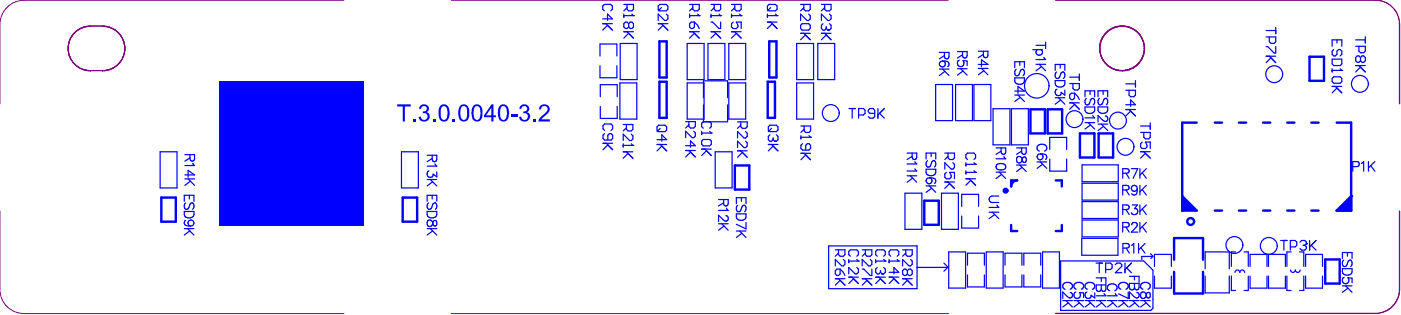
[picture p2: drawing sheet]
<svg xmlns="http://www.w3.org/2000/svg" width="193mm" height="43mm" viewBox="0 0 193 43" stroke-linecap="round" stroke-linejoin="round" font-family="sans-serif">
<g fill="#00f">
<path d="M184.4 29l2-2v2z"/>
<path d="M163.1 27l2 2h-2z"/>
</g>
<path d="M186.4 29v-2l-2 2" fill="none" stroke="#00f" stroke-width=".33"/>
<circle cx="186.4" cy="27" r=".17" fill="#00f"/>
<g fill="none" stroke="#00f" stroke-width=".33">
<path d="M91 5.7h1v5h-1zM91 11.3h1v4.9h-1zM105.9 11.3h1v4.9h-1zM106.1 5.7h1v5h-1zM142.2 15.1h2v3.3h-2zM144.6 15.1h2v3.3h-2zM149 18.4h2v3.3h-2zM151.6 18.4h2v3.3h-2zM165.1 16.9h-2v12.1h2l-2-2M167.6 16.9h1M171 16.9h1M174.3 16.9h1"/>
<path d="M177.6 16.9h1M180.7 7.8h2v3.3h-2zM180.9 16.9h1M184.4 16.9h2v12.1h-2M22.3 27.2h2v3.3h-2zM55.6 27.2h2v3.3h-2zM101.4 22.8h2v3.3h-2zM127.5 27.6h2v3.4h-2zM139.5 31v.8h.9M140.4 24.9h-.9v.8M145.7 24.9h.8v.8M146.5 31v.8h-.8"/>
<path d="M162 35.8v-3h4v3M162 37.4v3h4v-3M163.1 27h.1M167.6 29h1M171 29h1M174.3 29h1M177.6 29h1M180.9 29h1M182.9 35.7h2v3.4h-2z"/>
</g>
<g fill="none" stroke="#00f" stroke-width=".17">
<path d="M82.8 7.7v-1.6h2.3v1.6M82.8 9.1v1.6h2.3v-1.6M82.8 13.3v-1.6h2.4v1.6M82.8 14.7v1.6h2.4v-1.6M85.5 11.4h2.4v5h-2.4zM85.6 6h2.3v5h-2.3zM94.8 6h2.4v5h-2.4zM94.8 11.4h2.4v5h-2.4zM97.1 13.5v-2.4h3.3v2.4M97.1 14.5v2.3h3.3v-2.3M97.7 6h2.3v5h-2.3zM100.6 6h2.3v5h-2.3z"/>
<path d="M100.6 11.4h2.3v5h-2.3zM109.9 6h2.4v5h-2.4zM109.9 11.4h2.4v5h-2.4zM112.8 6h2.4v5h-2.4zM129.1 11.6h2.3v5h-2.3zM131.9 11.6h2.3v5h-2.3zM134.4 11.6h2.3v5h-2.3zM137 15h2.4v5h-2.4zM139.6 15h2.3v5h-2.3zM22.1 20.9h2.3v5h-2.3zM55.4 20.9h2.3v5h-2.3zM98.7 20.9h2.3v5h-2.3z"/>
<path d="M114.3 33.9h12.2v5.9h-12.2zM124.9 26.6h2.3v5h-2.3zM126.5 36.8h4.3M129.9 26.6h2.3v5h-2.3zM130.2 36.2l.6 .6M130.8 36.8l-.6 .6M130.9 34.7h2.3v5h-2.3zM132.7 28.4v-1.6h2.3v1.6M132.7 29.8v1.6h2.3v-1.6M133.5 36.5v-1.6h2.3v1.6M133.5 37.9v1.6h2.3v-1.6M136.1 34.7h2.3v5h-2.3z"/>
<path d="M138.7 36.5v-1.6h2.3v1.6M138.7 37.9v1.6h2.3v-1.6M141.3 36.5v-1.6h2.3v1.6M141.3 37.9v1.6h2.3v-1.6M143.9 34.7h2.3v5h-2.3zM144.9 20.6v-1.7h2.3v1.7M144.9 21.9v1.7h2.3v-1.7M146.4 35.9h11.4l1.3 1.3v5.3l-.3 .3h-12.4zM149.3 32.8h5v2.4h-5zM149.3 22.7h5v2.3h-5zM149.3 25.2h5v2.4h-5zM149.3 27.8h5v2.3h-5z"/>
<path d="M149.3 30.3h5v2.3h-5zM158.8 35l.3 .3M159.1 35.4l-.3 .2M159.1 35.3h-1.5v.5M159.3 36.7v-1.7h2.3v1.7M159.3 38v1.7h2.3v-1.7M166.3 37v-2.3h3.3v2.3M166.3 38v2.3h3.3v-2.3M169.9 38v2h.6M170.5 34.7h-.6v2M171.7 34.7h.5v2M172.2 38v2h-.5"/>
<path d="M172.5 36.7v-1.7h2.3v1.7M172.5 38v1.7h2.3v-1.7M175 36.7v-1.7h2.4v1.7M175 38v1.7h2.4v-1.7M177.6 38v2h.6M178.2 34.7h-.6v2M179.3 34.7h.6v2M179.9 38v2h-.6M180.2 36.7v-1.7h2.3v1.7M180.2 38v1.7h2.3v-1.7M146.4 42.8h.1"/>
</g>
<path d="M30.3 11.1h20v20h-20z" fill-rule="evenodd" fill="#00f"/>
<g fill="#00f">
<path d="M54.8 14.4h1.9v.3h-.8v2h-.3v-2h-.8z"/>
<path d="M57 16.4h.3v.3h-.3z"/>
<path d="M58 14.6a.65 .65 0 0 1 .9-.2 .65 .65 0 0 1 .1 .9l-.1 .1a.71 .71 0 0 1 .3 1 .71 .71 0 0 1-1 .3l-.3-.2-.1-.3v-.1h.3a.48 .48 0 0 0 .5 .4 .48 .48 0 0 0 .4-.6 .48 .48 0 0 0-.7-.3l.1-.3a.4 .4 0 0 0 .5-.2 .4 .4 0 0 0-.4-.5 .4 .4 0 0 0-.4 .4h-.3z"/>
<path d="M59.8 16.4h.3v.3h-.3z"/>
<path d="M62.5 16.4h.3v.3h-.3z"/>
<path d="M70.5 15.7h.9v.3h-.9z"/>
<path d="M71.8 14.6a.65 .65 0 0 1 1-.1 .65 .65 0 0 1 0 .9h-.1a.72 .72 0 0 1 .3 1 .72 .72 0 0 1-1 .3l-.3-.3-.1-.3h.3a.47 .47 0 0 0 .5 .4 .47 .47 0 0 0 .4-.6 .47 .47 0 0 0-.6-.3v-.3a.39 .39 0 0 0 .5-.2 .39 .39 0 0 0-.2-.5 .39 .39 0 0 0-.5 .3l-.1 .1h-.3z"/>
<path d="M73.6 16.4h.3v.3h-.3z"/>
<path d="M74.5 14.7l.3-.2a.73 .73 0 0 1 1 .2 .73 .73 0 0 1-.3 1l-.8 .7h1.2v.3h-1.6a1.91 1.91 0 0 1 .9-1.1 .57 .57 0 0 0 .2-.9 .49 .49 0 0 0-.8 .4l-.2-.1z"/>
<path d="M60.9 14.8l-.1 .8a.72 .72 0 0 0 .5 .9 1.14 1.14 0 0 0 .4-1.4 .51 .51 0 0 0-.5-.5zM60.8 14.5a.81 .81 0 0 1 .9 0 .81 .81 0 0 1 .3 .8v.4a.9 .9 0 0 1-.9 1 1.17 1.17 0 0 1-.6-1.4l.1-.5z"/>
<path d="M63.7 14.8l-.2 .8a.8 .8 0 0 0 .5 .9 .8 .8 0 0 0 .5-1 .6 .6 0 0 0-.7-.9zM63.5 14.5a.78 .78 0 0 1 .9 0 .78 .78 0 0 1 .4 .8v.3a.87 .87 0 0 1-.7 1.1 .8 .8 0 0 1-.9-.9l.1-.9z"/>
<path d="M65.5 14.8l-.2 .8a.8 .8 0 0 0 .5 .9 .83 .83 0 0 0 .5-1.1 .65 .65 0 0 0-.5-.8zM65.3 14.5a.78 .78 0 0 1 1 0 .78 .78 0 0 1 .3 .9v.2a.83 .83 0 0 1-1 1.1 1.19 1.19 0 0 1-.5-1.4v-.4z"/>
<path d="M67.8 14.8l-.7 1.1h.7zM67.8 14.4h.3v1.5h.3v.2h-.3v.6h-.3v-.6h-1v-.2z"/>
<path d="M69.1 14.8l-.1 .8a.78 .78 0 0 0 .5 .9 1.14 1.14 0 0 0 .4-1.4 .51 .51 0 0 0-.5-.5zM69 14.5a.74 .74 0 0 1 .8-.1 .74 .74 0 0 1 .4 .8v.5a.89 .89 0 0 1-.9 1 .87 .87 0 0 1-.6-.9v-.7z"/>
</g>
<g fill="none" stroke="#00f" stroke-width=".17">
<path d="M83.2 3.3h1.3M83.2 2.6h1.3l-.7-.7v.9M83.2 19.7h1.3M83.4 1.5l-.2-.2v-.5l.2-.2h.9l.2 .2v.5l-.2 .2M83.4 18l-.2-.3v-.4l.2-.2h.9l.2 .2v.4l-.2 .3M83.4 18.4l-.2 .2v.5l.2 .2h.9l.2-.2v-.5l-.2-.2h-.2l-.2 .2v.7M83.6 3.3l.9 .8M83.7 19.7l.8 .9M83.8 3.5l-.6 .6M83.9 20l-.7 .6M86 17.2h1.3v.6l-.2 .2h-.4l-.3-.2v-.6M86 19.8v.4"/>
<path d="M86.1 .6h1.3v.7l-.2 .2h-.5l-.2-.2v-.7M86.1 1.9v.5M86.1 2.2h1.3M86.1 4.4h1.3M86.4 17.6l-.4 .4M86.5 1.1l-.4 .4M86.5 4.4l.9 .9M86.7 3.3l-.2-.3h-.2l-.2 .3v.4l.2 .2h.2l.2-.2M86.7 3.3l.3-.3h.2l.2 .3v.4l-.2 .2h-.2l-.3-.2M86.7 3.3v.4M86.7 4.6l-.6 .7M87.1 18.5l.2 .2v.4l-.2 .3h-.2l-.9-.9v.9"/>
<path d="M87.1 19.8l.2 .2M87.2 1.9l.2 .3M87.4 2.2h.1M90.7 17.5l.2-.3h.9l.2 .3v.4l-.2 .2h-.9l-.2-.2zM90.7 19.2h1.3l-.7-.6v.9M90.7 19.9h1.3M90.8 .8l.2-.2h.9l.3 .2v.5l-.3 .2h-.9l-.2-.2zM90.8 3.3h1.4M91.1 17.7l-.4 .4M91.1 19.9l.9 .9M91.3 1.1l-.5 .4M91.3 3.3l.9 .8"/>
<path d="M91.5 3.5l-.7 .6M91.9 1.9l.3 .3v.4l-.3 .2h-.2l-.9-.9v.9M94.6 16.8h1.3v.6l-.2 .2h-.4l-.2-.2v-.6M95.1 17.2l-.5 .4M95.2 .6h1.3v.7l-.2 .2h-.5l-.2-.2v-.7M95.2 2.2h1.3M95.2 3.3l.2-.3h.4v.7l-.2 .2h-.2l-.2-.2zM95.2 4.4h1.3M95.2 1.9v.5M95.6 1.1l-.4 .4M95.6 4.4l.9 .9M95.7 18.1l.2 .2v.4l-.2 .3h-.2l-.9-.9v.9"/>
<path d="M95.8 3l.5 .5 .2 .4M95.8 4.6l-.6 .7M96.3 1.9l.2 .3M96.5 2.2h.1M96.8 19.4l.2-.2h.9l.3 .2v.5l-.3 .2h-.9l-.2-.2zM96.8 18.1v.4M96.8 18.3h1.4M97 17.7l-.2-.3v-.4l.2-.2h.9l.3 .2v.4l-.3 .3M97.9 18.1l.3 .2M98.1 .6h1.3v.7l-.2 .2h-.4l-.2-.2v-.7M98.1 2.2h1.3M98.1 3h.2l.9 .9h.2v-.9"/>
<path d="M98.1 4.4h1.3M98.1 1.9v.5M98.2 18.3h.1M98.6 1.1l-.5 .4M98.6 4.4l.8 .9M98.8 4.6l-.7 .7M99.2 1.9l.2 .3M99.4 2.2h.1M100.9 .6h1.4v.7l-.2 .2h-.5l-.2-.2v-.7M100.9 2.2h1.4M100.9 4.4h1.4M100.9 1.9v.5"/>
<path d="M101.2 3l-.3 .3v.4l.3 .2h.4l.2-.2v-.2l-.2-.5h.7v.9M101.4 1.1l-.5 .4M101.4 4.4l.9 .9M101.6 4.6l-.7 .7M101.8 16.8h1.3v.7l-.2 .2h-.5l-.2-.2v-.7M102.1 1.9l.2 .3M102.2 17.2l-.4 .5M102.3 2.2h.1M102.9 18.1l.2 .2v.5l-.2 .2h-.2l-.9-.9v.9M102.9 19.4l.2 .3v.4l-.2 .2h-.2l-.9-.9v.9M105.9 .8l.2-.2h.9l.2 .2v.5l-.2 .2h-.9l-.2-.2zM105.9 2.2h1.3"/>
<path d="M105.9 3h1.3M105.9 1.9v.5M106 17.5l.2-.3h.9l.3 .3v.4l-.3 .2h-.9l-.2-.2zM106 19.9h1.4M106.2 18.6l-.2 .2v.4l.2 .3h.3l.2-.3M106.3 1.1l-.4 .4M106.3 3l.9 .9M106.5 17.7l-.5 .4M106.5 19.9l.9 .9M106.6 3.3l-.7 .6M106.7 19.2l.2 .3M106.7 19v.2"/>
<path d="M106.9 19.5h.1M107 1.9l.2 .3M107.1 18.6l.3 .2v.4l-.3 .3h-.2M107.2 2.2h.1M110.5 .6h1.3v.7l-.2 .2h-.5l-.2-.2v-.7M110.5 3.5l.2-.2h.9l.2 .2v.4l-.2 .2h-.9l-.2-.2zM110.5 4.6h1.3M110.5 17.4h1.3v.6l-.2 .2h-.4l-.2-.2v-.6M110.5 18.7v.4M110.5 18.9h1.3M110.7 19.8l-.2 .2v.5l.2 .2h.9l.2-.2v-.5l-.2-.2h-.2l-.2 .2v.7M110.9 1.1l-.4 .4"/>
<path d="M110.9 4.6l.9 .9M111 17.8l-.5 .4M111.1 4.8l-.6 .7M111.6 1.9l.2 .3v.4l-.2 .2h-.2l-.9-.9v.9M111.6 18.7l.2 .2M111.8 18.9h.1M113.3 .6h1.4v.7l-.2 .2h-.5l-.2-.2v-.7M113.3 4.6h1.4M113.6 3.3l-.3 .2v.4l.3 .2h.2l.2-.2M113.8 1.1l-.5 .4M113.8 4.6l.9 .9M114 3.9l.2 .2"/>
<path d="M114 3.7v.2M114 4.8l-.7 .7M114.2 4.1h.1M114.5 1.9l.2 .3v.4l-.2 .2h-.3l-.9-.9v.9M114.5 3.3l.2 .2v.4l-.2 .2h-.3M117.1 15h.9M117.6 15v1.3M118.5 15.8h.6l.3-.2v-.4l-.3-.2h-.6v1.3M120.7 15.6h-.7l-.2-.2v-.2l.2-.2h.5l.2 .2v.9l-.2 .2h-.5l-.2-.2M121.1 15v1.3M121.4 15.6l.6 .7M122 15l-.9 .8"/>
<path d="M129.6 7.2h1.4v.6l-.2 .2-.2 .1-.2-.1-.1-.8M129.6 9.5h1.4M130.1 8.4a.63 .63 0 0 1 .9 .5l-.2 .3M130.1 9.5l.9 .9M130.3 7.7l-.7 .4M130.4 9.8l-.8 .6M132.1 7.1h1.4v.6l-.2 .2-.2 .1-.2-.1-.1-.8M132.1 9.5h1.4M132.4 8.3a.47 .47 0 0 0-.2 .7 .47 .47 0 0 0 .7 .1 .47 .47 0 0 0 0-.8l.6 .1v.6M132.6 9.5l.9 .9M132.8 7.5l-.7 .5M132.9 9.8l-.8 .6"/>
<path d="M135 8.9h1.3l-.9-.7v1M135 7.1h1.3v.5l-.1 .3h-.3l-.1-.1-.1-.7M135 9.4h1.3M135.4 9.4l.9 .9M135.7 7.5l-.7 .4M135.8 9.7l-.8 .6M140 10.7h1.4v.5a.71 .71 0 0 1-.7 .4 .71 .71 0 0 1-.7-.4zM140 9.3v-.8h1.4v.8M140 12.5h1.4l-.9-.6v1M140 13.1h1.4M140.2 9.5a.49 .49 0 0 0-.2 .6 .49 .49 0 0 0 .4 .3l.2-.1 .3-.6 .3-.2a.58 .58 0 0 1 0 .9M140.5 13.1l.9 .9"/>
<path d="M140.7 8.5v.5M140.8 13.4l-.8 .6M142.5 6.8h1.3M143 6.2h1.3M143 8.9h1.3M143.1 6.8a.42 .42 0 0 0 0 .7 .42 .42 0 0 0 .6 0 .42 .42 0 0 0 0-.7M143.4 8.9l.9 .8M143.7 9.2l-.7 .5M144 7.9l.3 .3h-1.3M144.3 5.8v.9M145.6 9.7v-.8h1.3v.8M145.6 11.1h1.3v.4a.71 .71 0 0 1-.6 .5 .71 .71 0 0 1-.7-.5z"/>
<path d="M145.6 13.5h1.3M145.8 9.9a.49 .49 0 0 0-.2 .5 .49 .49 0 0 0 .4 .4l.2-.1 .2-.7 .3-.1a.58 .58 0 0 1 0 .9M145.9 12.3a.44 .44 0 0 0-.2 .8 .44 .44 0 0 0 .7-.4l.5 .4v-.7M146 13.5l.9 .9M146.3 8.9v.5M146.4 13.8l-.8 .6M147.6 11.5h1.3v.7l-.2 .2h-.4l-.3-.2v-.7M147.6 10.6h1.3M147.6 13.1l.2-.3h.5v.7l-.3 .2h-.2l-.2-.2zM147.6 14.2h1.3M148 14.2l.9 .9M148.3 12.8l.4 .5 .2 .4"/>
<path d="M148.3 14.4l-.7 .7M148.9 10.2v.9M149.7 14.7h1.4v.5a.71 .71 0 0 1-.7 .4 .71 .71 0 0 1-.7-.4zM149.7 13.3v-.8h1.4v.8M149.7 16.9h1.4M149.9 13.6a.49 .49 0 0 0-.2 .5 .49 .49 0 0 0 .4 .3l.2-.1 .2-.6 .4-.1a.58 .58 0 0 1 0 .8M150.2 16.9l.9 .9M150.4 12.5v.5M150.5 17.2l-.8 .6M150.8 15.9l.3 .3h-1.4M151.5 14.7h1.4v.5a.71 .71 0 0 1-.7 .4 .71 .71 0 0 1-.7-.4zM151.5 13.3v-.8h1.4v.8"/>
<path d="M151.5 17.1h1.4M151.7 13.5a.49 .49 0 0 0-.2 .6 .49 .49 0 0 0 .4 .3l.2-.1 .2-.6 .4-.2a.58 .58 0 0 1 0 .9M152 17.1l.9 .9M152.2 12.5v.5M152.3 17.4l-.8 .6M152.5 16h.2l.2 .2v.3l-.2 .2a.41 .41 0 0 1-.5-.2l-.7-.6v.9M155.3 12.4h1.4v.7l-.2 .2h-.5l-.2-.2v-.7M155.3 11.5h1.4M155.3 14.4h1.4l-.7-.6v.8M155.3 15.1h1.4M155.8 15.1l.9 .9M156 15.3l-.7 .7"/>
<path d="M156.7 11.1v.9M157.4 17.4h1.3M157.4 18.2h1.3v.7l-.2 .2h-.4l-.3-.2v-.7M157.6 19.6l-.2 .2v.4l.2 .3h.5l.2-.3v-.2l-.2-.4h.6v.9M158.7 16.9v.9M174.7 5.1h1.3v.7l-.2 .2h-.4l-.3-.2v-.7M174.7 6.4h.2l.9 .9h.2v-.9M174.7 4.2h1.3M174.7 7.7h1.3M175.1 7.7l.9 .9M175.4 8l-.7 .6M176 3.8v.8"/>
<path d="M183.8 6.4v-.9h1.4v.9M183.8 8.1h1.4v.7l-.3 .2h-.9l-.2-.2zM183.8 10.8l.2-.2h.9l.3 .2v.4l-.3 .3h-.9l-.2-.3zM183.8 9.5v.4M183.8 9.7h1.4M183.8 11.9h1.4M184 6.8l-.2 .2v.5l.2 .2h.3l.2-.2v-.5l.2-.2h.2l.3 .2v.5l-.3 .2M184.3 11.9l.9 .9M184.5 5.5v.4M184.5 12.1l-.7 .7M184.9 9.5l.3 .2M185.2 9.7h.1"/>
<path d="M187.1 5.5h1.3M187.1 9h1.3M187.1 6.4h1.3v.6l-.2 .3h-.5l-.2-.3v-.6M187.5 9l.9 .9M187.7 7.9l-.2-.2h-.2l-.2 .2v.5l.2 .2h.2l.2-.2M187.7 7.9l.3-.2h.2l.2 .2v.5l-.2 .2h-.2l-.3-.2M187.7 7.9v.5M187.7 9.3l-.6 .6M188.4 5v.9M25.4 27.7v-.8h1.4v.8M25.4 29.1h1.4v.5a.71 .71 0 0 1-.7 .4 .71 .71 0 0 1-.7-.4zM25.4 31.5h1.4"/>
<path d="M25.5 24.6h1.3M25.5 21.3h1.3v.6l-.1 .2-.2 .1-.2-.1-.1-.8M25.5 24.1h1.3l-.8-.6v.9M25.6 27.9a.49 .49 0 0 0-.2 .6 .49 .49 0 0 0 .4 .3l.2-.1 .3-.6 .3-.2a.58 .58 0 0 1 0 .9M25.6 30.4a.39 .39 0 0 0-.1 .5l.2 .2h.6M25.9 31.5l.9 .9M26 24.6l.8 .9M26.1 26.9v.5M26.2 31.8l-.8 .6M26.2 21.7l-.7 .5M26.3 25l-.8 .5M26.6 22.5l.2 .3h-1.3"/>
<path d="M58.9 21.4h1.4v.6l-.2 .2-.2 .1-.2-.2-.1-.7M58.9 27.7v-.8h1.4v.8M58.9 29.1h1.4v.5a.71 .71 0 0 1-.7 .4 .71 .71 0 0 1-.7-.4zM58.9 24.7h1.4M58.9 31.5h1.4M59 30.4a.4 .4 0 0 1 .4-.1 .4 .4 0 0 1 .3 .4l.1 .2a.27 .27 0 0 0 .4 .2 .5 .5 0 0 0-.1-.7h-.3v.2a.48 .48 0 0 1-.2 .5 .48 .48 0 0 1-.6 0zM59.1 27.9a.49 .49 0 0 0-.2 .6 .49 .49 0 0 0 .4 .3l.2-.1 .3-.6 .3-.2a.58 .58 0 0 1 0 .9M59.2 23.5a.44 .44 0 0 0-.1 .8 .44 .44 0 0 0 .7-.3l.5 .4v-.7M59.4 24.7l.9 .9M59.4 31.5l.9 .9M59.6 26.9v.5M59.6 21.8l-.7 .5"/>
<path d="M59.7 25l-.8 .6M59.7 31.8l-.8 .6M60 22.6l.3 .3h-1.4M86 20h1.3M86 20.9h1.3M86.4 20.9l.9 .9M86.7 21.1l-.7 .7M87.3 20h.1M91.3 20.1l-.6 .7M94.6 20.1h1.3l-.6-.7v.9M94.6 20.7h1.3M95.1 20.7l.8 .9"/>
<path d="M95.3 21l-.7 .6M96.8 20.5h1.4M97.3 20.5l.9 .9M97.5 20.8l-.7 .6M99.2 27.5h1.3v.6l-.1 .2-.3 .1-.2-.2-.1-.7M99.2 30.8h1.3M99.6 30.8l.9 .9M99.8 27.9l-.6 .5M99.9 31.1l-.7 .6M100.2 29.7l.2 .1 .1 .2v.2l-.1 .2a.41 .41 0 0 1-.6-.1l-.6-.7v.9M100.2 28.7l.3 .3h-1.3M101.6 29.5h1.3v.4a.71 .71 0 0 1-.6 .5 .71 .71 0 0 1-.7-.5z"/>
<path d="M101.6 28.1v-.9h1.3v.9M101.6 31.8h1.3M101.8 20.8h1.3M101.8 28.3a.49 .49 0 0 0-.2 .5 .49 .49 0 0 0 .4 .4l.2-.2 .2-.6 .3-.1a.58 .58 0 0 1 0 .9M102.1 31.8l.8 .9M102.2 20.8l.9 .9M102.3 27.2v.5M102.4 32.1l-.8 .6M102.4 21l-.6 .7M102.9 30.6v.9l-1.3-.6M106.7 20.1l-.7 .7M110.5 21.1h1.3"/>
<path d="M111 21.1l.8 .9M111.2 21.3l-.7 .7M115.3 34.4h1.3v.7l-.2 .2h-.5l-.2-.2v-.7M115.3 37.3l.2-.2h.4v.6l-.2 .3h-.2l-.2-.3zM115.3 38.4h1.3M115.7 34.9l-.4 .4M115.7 38.4l.9 .9M115.9 37.1l.5 .4 .2 .5M115.9 38.6l-.6 .7M116.4 35.7l.2 .3v.4l-.2 .2h-.3l-.8-.9v.9M117.1 36h1.3M117.1 38.2h1.3"/>
<path d="M117.1 35.7v.5M117.3 35.3l-.2-.2v-.5l.2-.2h.9l.2 .2v.5l-.2 .2M117.6 38.2l.8 .9M117.8 38.4l-.7 .7M118.2 36.8l.2 .3v.4l-.2 .2h-.2l-.9-.9v.9M118.2 35.7l.2 .3M118.4 36h.1M119 34.4h1.3v.7l-.2 .2h-.5l-.2-.2v-.7M119 37.1h.2l.9 .9h.2v-.9M119 38.4h1.3M119.4 34.9l-.4 .4M119.4 38.4l.9 .9"/>
<path d="M119.6 38.6l-.6 .7M120.1 35.7l.2 .3v.4l-.2 .2h-.2l-.9-.9v.9M120.8 36h1.4M120.8 38.2h1.4M120.8 35.7v.5M121.1 35.3l-.3-.2v-.5l.3-.2h.8l.3 .2v.5l-.3 .2M121.1 36.8l-.3 .3v.4l.3 .2h.2l.2-.2M121.3 38.2l.9 .9M121.5 37.5l.2 .2M121.5 37.3v.2M121.5 38.4l-.7 .7M121.7 37.7h.1"/>
<path d="M121.9 36.8l.3 .3v.4l-.3 .2h-.2M121.9 35.7l.3 .3M122.2 36h.1M122.7 35.7v.5M122.7 36h1.3M122.7 37.5h1.3l-.6-.7v.9M122.7 38.2h1.3M122.9 35.3l-.2-.2v-.5l.2-.2h.9l.2 .2v.5l-.2 .2M123.1 38.2l.9 .9M123.4 38.4l-.7 .7M123.8 35.7l.2 .3M124 36h.1"/>
<path d="M124.5 34.4h1.4v.7l-.2 .2h-.5l-.2-.2v-.7M124.5 38.4h1.4M125 34.9l-.5 .4M125 38.4l.9 .9M125.2 21.1h1.3v.6l-.1 .2-.3 .1-.2-.2v-.7M125.2 24.2h1.3M125.2 37.3l.2-.2h.3l.2 .2v.4l-.2 .3h-.3l-.2-.3M125.2 37.3l-.2-.2h-.2l-.3 .2v.4l.3 .3h.2l.2-.3M125.2 37.3v.4M125.2 38.6l-.7 .7M125.6 24.2l.9 .9M125.7 35.7l.2 .3v.4l-.2 .2h-.3l-.9-.9v.9"/>
<path d="M125.9 21.5l-.7 .5M125.9 24.5l-.7 .6M126.2 22.3l.3 .3h-1.3M126.2 23.2l.3 .4h-1.3M127.8 21.9v-.8h1.3v.8M127.8 23.3h1.3v.5a.71 .71 0 0 1-.6 .4 .71 .71 0 0 1-.7-.4zM127.8 25.6h1.3M128 22.1a.49 .49 0 0 0-.2 .5 .49 .49 0 0 0 .4 .4l.2-.1 .2-.6 .3-.2a.58 .58 0 0 1 0 .9M128.2 24.5a.63 .63 0 0 1 .9 .5l-.2 .3M128.2 25.6l.9 .9M128.5 21.1v.5M128.6 25.9l-.8 .6"/>
<path d="M130.4 21.1h1.3v.7l-.2 .2h-.5l-.2-.2v-.7M130.4 25.1h1.3M130.6 23.7l-.2 .3v.4l.2 .2h.4l.3-.2v-.2l-.3-.5h.7v.9M130.8 21.5l-.4 .5M130.8 25.1l.9 .9M131 25.3l-.6 .7M131.5 22.4l.2 .2v.5l-.2 .2h-.2l-.9-.9v.9M133.3 23.7h1.3M133.3 24.6h1.3M133.3 22.4v.5M133.3 23.5v.5M133.3 22.6h1.3"/>
<path d="M133.5 22l-.2-.2v-.5l.2-.2h.9l.2 .2v.5l-.2 .2M133.7 24.6l.9 .9M134 24.8l-.7 .7M134.4 22.4l.2 .2M134.4 23.5l.2 .2M134.6 22.6h.1M134.6 23.7h.1M136.5 29.2h1.3M136.9 29.2l.9 .9M137.3 29.5l-.8 .6M137.4 20.4h1.4v.5l-.1 .3-.3 .1-.2-.2-.1-.7M137.4 23.7h1.4"/>
<path d="M137.5 22.7a1.03 1.03 0 0 1 1.2 0 .43 .43 0 0 1-.2 .7 1.1 1.1 0 0 1-1-.2zM137.6 28.3l.2 .3h-1.3M137.8 27h-.9a.45 .45 0 0 0-.4 .4 .45 .45 0 0 0 .4 .5h.9M137.9 23.7l.9 .9M138.1 20.8l-.7 .5M138.2 24l-.8 .6M138.5 21.6l.3 .3h-1.4M140.3 20.4h1.3v.5l-.1 .3-.3 .1-.2-.2v-.7M140.3 22.7h1.3M140.3 21.7a.4 .4 0 0 1 .5-.1 .4 .4 0 0 1 .2 .3l.1 .3a.27 .27 0 0 0 .4 .1 .5 .5 0 0 0-.1-.7l-.2 .1-.1 .1a.48 .48 0 0 1-.2 .5 .48 .48 0 0 1-.6 0zM140.7 22.7l.9 .9M141 20.8l-.7 .5"/>
<path d="M141 23.1l-.7 .5M143.1 22.3h1.3M143.4 20.8a.49 .49 0 0 1-.3-.5 .49 .49 0 0 1 .5-.4 .58 .58 0 0 1 .6 .1 .58 .58 0 0 1 .2 .6l-.3 .2M143.6 21.2a.63 .63 0 0 1 .8 .5l-.2 .3M143.6 22.3l.8 .9M143.9 22.6l-.8 .6M147 39.8a.49 .49 0 0 1-.4-.5 .49 .49 0 0 1 .6-.4 .58 .58 0 0 1 .6 .1 .58 .58 0 0 1 .1 .7l-.2 .1M148.5 39.8a.49 .49 0 0 1-.3-.5 .49 .49 0 0 1 .5-.4 .58 .58 0 0 1 .6 .1 .58 .58 0 0 1 .2 .7l-.3 .1M150 39.8a.49 .49 0 0 1-.3-.5 .49 .49 0 0 1 .5-.4 .58 .58 0 0 1 .7 .1 .58 .58 0 0 1 .1 .7l-.3 .1M151.2 36.2h.9M151.3 39.2h1.3v.6l-.1 .3h-.3l-.2-.1v-.2a.35 .35 0 0 1-.4 .3 .35 .35 0 0 1-.3-.3zM151.3 38.3h1.3v.8"/>
<path d="M151.7 36.2v1.4M152 38.3v.5M152 39.2v.6M152.6 37.1h.6l.3-.2v-.4l-.3-.3h-.6v1.4M153.9 36.5l.2-.3h.5l.2 .3v.2l-.9 .9h.9M154.7 39.8a.49 .49 0 0 1-.4-.5 .49 .49 0 0 1 .6-.4 .58 .58 0 0 1 .6 .1 .58 .58 0 0 1 .1 .7l-.2 .1M154.9 23.9l.8-.1 .1-.2-.1-.2-.2-.2h-.6v1.4M154.9 26.2l.8-.1 .1-.2-.1-.2-.2-.2h-.6v1.4M154.9 28.9l.8-.1 .1-.2-.1-.2-.2-.2h-.6v1.4M154.9 31.3l.8-.1 .1-.2-.1-.2-.2-.2h-.6v1.4M154.9 34.2l.8-.1 .1-.2v-.2l-.3-.2h-.6v1.4M155.2 36.2v1.4"/>
<path d="M155.2 37.1l.9-.9-.6 .7 .6 .7M155.4 26.2l.4 .7M155.4 23.9l.4 .7M155.4 28.9l.4 .7M155.4 31.3l.4 .7M155.4 34.2l.4 .7M155.8 38.1h1.4v.8M155.8 39h1.4v.6l-.1 .3h-.3l-.2-.1-.1-.2a.35 .35 0 0 1-.3 .3 .35 .35 0 0 1-.4-.3zM156.1 23.2h.9l-.6 1.4M156.1 33.8l.3-.3v1.4M156.2 31v-.2l.2-.2h.3l.2 .2a.41 .41 0 0 1-.2 .5l-.6 .7h.9M156.2 28.2h.7l-.3 .5a.45 .45 0 0 1 .4 .7 .45 .45 0 0 1-.8 .1l-.1-.2"/>
<path d="M156.5 38.1v.5M156.5 39v.6M156.9 26a.63 .63 0 0 1-.5 .9l-.2-.2M157.1 33.5v1.4M157.3 23.2v1.4M157.3 25.5v1.4M157.3 28.2v1.4M157.3 30.6v1.4M157.4 20.9h1.3M157.4 34.1l.6 .8M157.6 26.1l.6 .8M157.6 23.8l.6 .8"/>
<path d="M157.6 28.8l.6 .8M157.6 31.2l.6 .8M157.7 39.8a.49 .49 0 0 1-.3-.5 .49 .49 0 0 1 .5-.4 .58 .58 0 0 1 .6 .1 .58 .58 0 0 1 .2 .7l-.3 .1M157.8 20.9l.9 .9M158 33.5l-.9 .9M158.1 21.1l-.7 .7M158.2 25.5l-.9 .9M158.2 23.2l-.9 .9M158.2 28.2l-.9 .9M158.2 30.6l-.9 .9M171.7 37.5a.33 .33 0 0 0-.3-.3 .33 .33 0 0 0-.3 .3 .33 .33 0 0 0-.4-.3 .33 .33 0 0 0-.3 .3M176.7 33.1h.9"/>
<path d="M177.2 33.1v1.4M178 34h.7l.2-.2v-.5l-.2-.2h-.7v1.4M179.4 33.3l.2-.2h.4l.3 .2v.3M179.4 37.2a.33 .33 0 0 1-.3 .3 .33 .33 0 0 1-.4-.3 .33 .33 0 0 1-.3 .3 .33 .33 0 0 1-.3-.3M179.8 33.8h.2M180 33.8l.3 .2v.2l-.3 .3h-.4l-.2-.3M180.3 33.6h.1M180.3 33.6l-.3 .2M180.7 33.1v1.4M180.7 34l.9-.9-.7 .7 .7 .7M185.2 35.6v-.8h1.4v.8M185.2 37h1.4v.5a.71 .71 0 0 1-.7 .4 .71 .71 0 0 1-.7-.4z"/>
<path d="M185.2 39.4h1.4M185.4 35.8a.49 .49 0 0 0-.2 .5 .49 .49 0 0 0 .4 .4l.2-.1 .3-.6 .3-.2a.58 .58 0 0 1 0 .9M185.5 38.2a.47 .47 0 0 0-.2 .7 .47 .47 0 0 0 .7 .1 .47 .47 0 0 0 0-.7h.6v.7M185.7 39.4l.9 .9M185.9 34.8v.5M186 39.7l-.8 .6M186.7 23h.5a.35 .35 0 0 0 .4-.4 .35 .35 0 0 0-.4-.3h-.5v1.3M187.9 22.5l.3-.2v1.3M188.8 22.3v1.3M189.1 22.8l.6 .8M189.7 22.3l-.9 .8M146.6 41.4h1.4"/>
<path d="M147.1 41.4l.9 .9M147.4 41.7l-.8 .6M147.7 40.3h.2l.1 .2v.3l-.1 .2a.41 .41 0 0 1-.6-.1l-.7-.7v.9M148.2 41.4h1.3M148.4 40.2a.47 .47 0 0 0-.1 .7 .47 .47 0 0 0 .7 .1 .47 .47 0 0 0-.1-.7h.6v.7M148.6 41.4l.9 .9M148.9 41.7l-.7 .6M149.7 41.4h1.4M150 40.2a.44 .44 0 0 0-.2 .8 .44 .44 0 0 0 .8-.3l.5 .3v-.7M150.2 41.4l.9 .9M150.5 41.7l-.8 .6M151.3 41.4h1.3"/>
<path d="M151.7 41.4l.9 .9M152 41.7l-.7 .6M152.3 40.4l.3 .3h-1.3M152.8 41.4h1.3M153.1 40.1a.49 .49 0 0 1-.3-.6 .49 .49 0 0 1 .5-.4 .58 .58 0 0 1 .6 .1 .58 .58 0 0 1 .2 .7l-.3 .2M153.3 41.4l.8 .9M153.6 41.7l-.8 .6M153.9 40.4l.2 .3h-1.3M154.3 41.4h1.4M154.8 41.4l.9 .9M155.1 41.7l-.8 .6M155.7 40.2v.9l-1.4-.6"/>
<path d="M155.8 41.4h1.4M156.3 41.4l.9 .9M156.6 41.7l-.8 .6M156.9 40.3h.2l.1 .2v.3l-.1 .2a.41 .41 0 0 1-.6-.1l-.7-.7v.9M157.4 41.4h1.3M157.5 40.3a.4 .4 0 0 1 .4-.1 .4 .4 0 0 1 .2 .4l.1 .3a.27 .27 0 0 0 .5 .1 .5 .5 0 0 0-.2-.7h-.2l-.1 .2a.48 .48 0 0 1-.2 .5 .48 .48 0 0 1-.5 0zM157.8 41.4l.9 .9M158.1 41.7l-.7 .6"/>
<circle cx="114.6" cy="15.6" r="1.16"/>
<circle cx="130" cy="8.8" r=".41"/>
<circle cx="143.1" cy="11.8" r="1.69"/>
<circle cx="148.3" cy="16.4" r="1.16"/>
<circle cx="154.3" cy="16.6" r="1.16"/>
<circle cx="175.8" cy="10.2" r="1.16"/>
<circle cx="187.7" cy="11.5" r="1.16"/>
<circle cx="26.3" cy="30.7" r=".41"/>
<circle cx="128.2" cy="24.9" r=".41"/>
<circle cx="143.5" cy="21.6" r=".41"/>
<circle cx="155.3" cy="20.2" r="1.16"/>
<circle cx="156.5" cy="25.9" r=".41"/>
<circle cx="170.3" cy="33.8" r="1.16"/>
<circle cx="175.1" cy="33.9" r="1.16"/>
</g>
<g fill="none" stroke="#00f" stroke-width=".33">
<path d="M140.4 24.9a.83 .83 0 0 0-.9 .8"/>
<circle cx="164.3" cy="30.5" r=".47"/>
</g>
<circle cx="138.8" cy="26.3" r=".21" fill="none" stroke="#00f" stroke-width=".42"/>
<g fill="none" stroke="#800080" stroke-width=".14">
<path d="M145.6 0h44.2a3.3 3.3 0 0 1 3.3 3.3v11M10.1 4.7a3.1 3.1 0 0 1 2.4-1.1h1.6a3.1 3.1 0 0 1 3.1 3 3.1 3.1 0 0 1-3.1 3.1h-1.6a3.1 3.1 0 0 1-2.8-1.7 3.1 3.1 0 0 1 .4-3.3zM10.1 4.8a3.1 3.1 0 0 1 2.4-1.2h1.6a3.1 3.1 0 0 1 3.1 3.1 3.1 3.1 0 0 1-3.1 3.1h-1.6a3.1 3.1 0 0 1-2.8-1.8 3.1 3.1 0 0 1 .4-3.2zM47.4 0h-44.1a3.3 3.3 0 0 0-3.3 3.4v10.9M62.3 0h68.6M145.7 0h44.1a3.3 3.3 0 0 1 3.3 3.4M193.1 3.3v11M0 29.1v10.8a3.3 3.3 0 0 0 3.3 3.3h44.1M193.1 29v10.8a3.3 3.3 0 0 1-3.3 3.4h-44.2M193.1 29.1v10.8a3.3 3.3 0 0 1-3.3 3.3h-44.1M62.3 43.2h68.6"/>
<circle cx="154.8" cy="6.6" r="3.1"/>
<circle cx="154.8" cy="6.7" r="3.1"/>
</g>
<g fill="none" stroke="#800080" stroke-width=".17">
<path d="M12.5 3.6a3.1 3.1 0 0 0-3.1 3.1 3.1 3.1 0 0 0 3.1 3.1M14.1 3.6a3.1 3.1 0 0 1 3.1 3.1 3.1 3.1 0 0 1-3.1 3.1"/>
<circle cx="154.9" cy="6.7" r="3.1"/>
</g>
</svg>
